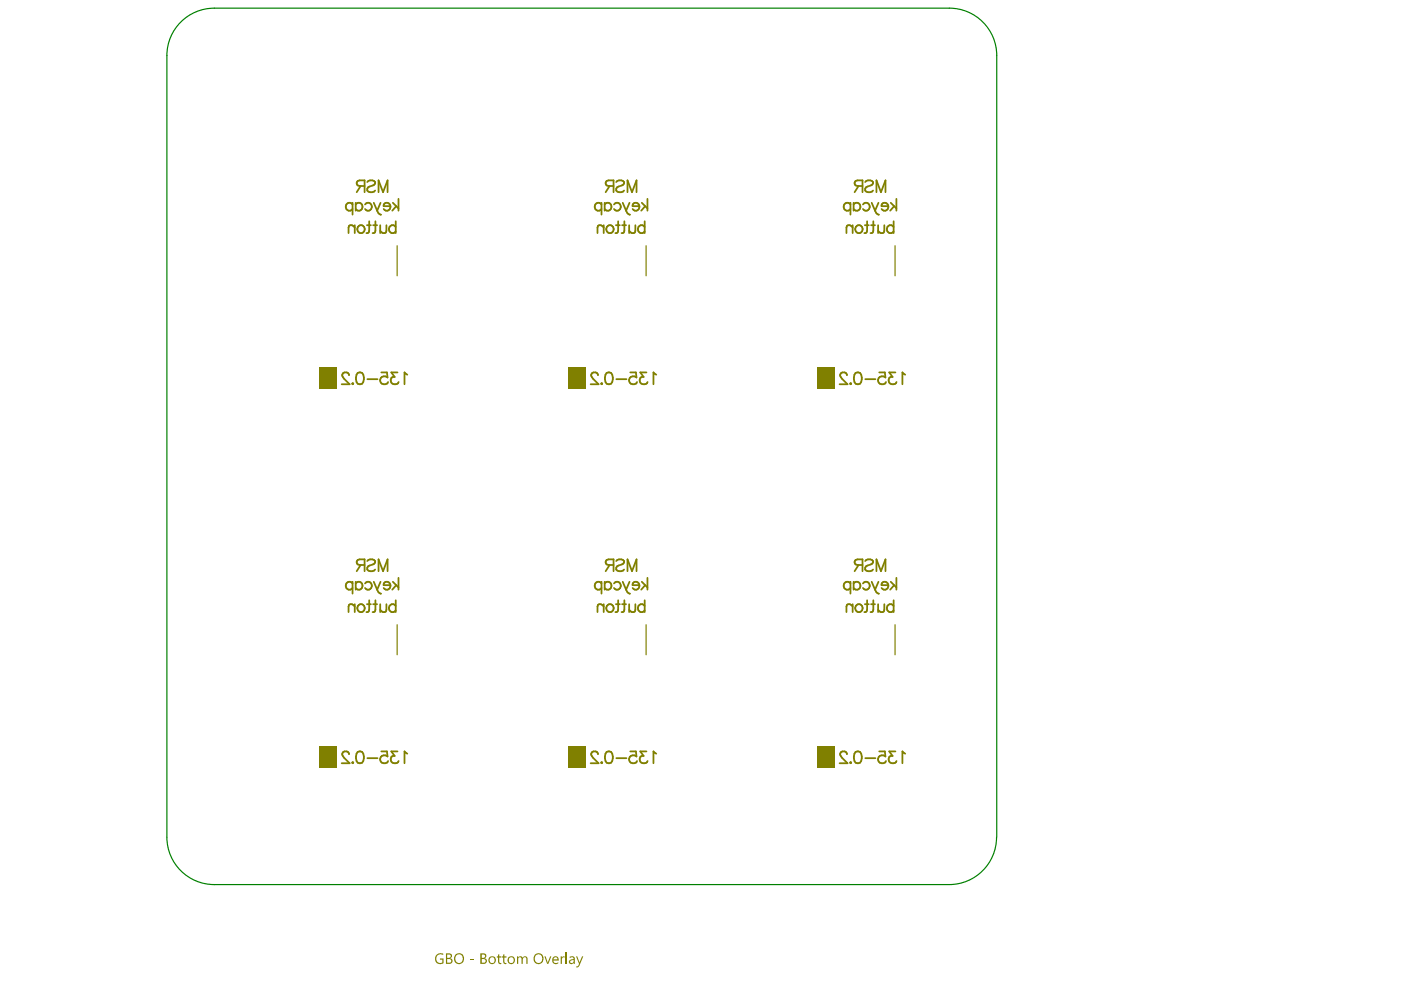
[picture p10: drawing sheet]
<svg xmlns="http://www.w3.org/2000/svg" width="297mm" height="210mm" viewBox="0 0 297 210" stroke-linecap="round" stroke-linejoin="round" font-family="sans-serif">
<path d="M211.3 177.5a10 10 0 0 1-10.1 10.1h-155.8a10 10 0 0 1-10-10.1v-165.7a10 10 0 0 1 10-10.1h155.9a10 10 0 0 1 10 10.1v165.7" fill="none" stroke="#008000" stroke-width=".25"/>
<g fill="#808000">
<path d="M92.6 202.4l.2-.1a1.01 1.01 0 0 1 1.1-.1l.1 .3-.7-.2a.91 .91 0 0 0-.8 1.2 .91 .91 0 0 0 1.3 .5v-.5h-.5v-.3h.7v1l-.5 .2a1.13 1.13 0 0 1-1.2-.6 1.13 1.13 0 0 1 .3-1.4z"/>
<path d="M99.7 203.4h.8v.2h-.8z"/>
<path d="M105.6 202.4l.3-.1v.5h.4v.2h-.4v1l.1 .2h.3v.2a.5 .5 0 0 1-.7-.5v-.9h-.3v-.2h.3z"/>
<path d="M106.7 202.4l.2-.1v.5h.5v.2h-.5v1l.2 .2h.3v.2a.5 .5 0 0 1-.7-.5v-.9h-.3v-.2h.3z"/>
<path d="M109.6 202.8h.3v.2a.48 .48 0 0 1 .5-.3 .48 .48 0 0 1 .4 .4v-.1a.55 .55 0 0 1 .7-.2 .55 .55 0 0 1 .4 .6v1h-.3v-.9a.4 .4 0 0 0-.4-.5 .4 .4 0 0 0-.4 .5v.9h-.2v-1a.37 .37 0 0 0-.4-.4 .37 .37 0 0 0-.3 .5v.9h-.3z"/>
<path d="M115.4 202.8h.3l.4 1.4 .5-1.4h.3l-.6 1.6h-.3z"/>
<path d="M118.9 202.8h.2v.3l.2-.3h.4v.2h-.3l-.3 .3v1.1h-.2z"/>
<path d="M94.8 202.4v.7h.3a.36 .36 0 0 0 .5-.3 .36 .36 0 0 0-.4-.4zM94.8 203.3v.8h.4a.41 .41 0 0 0 .5-.4 .41 .41 0 0 0-.6-.4zM94.6 202.1h.7a.55 .55 0 0 1 .5 .5 .55 .55 0 0 1-.4 .6 .58 .58 0 0 1 .6 .7 .58 .58 0 0 1-.7 .5h-.7z"/>
<path d="M96.7 202.6l-.2 .4 .1 .5a.78 .78 0 0 0 1 .6 .78 .78 0 0 0 .5-1.1 .78 .78 0 0 0-.6-.6 .78 .78 0 0 0-.8 .2zM96.5 202.4l.2-.1a1.13 1.13 0 0 1 1.7 1.1 1.13 1.13 0 0 1-1.9 .7l-.2-.5v-.6z"/>
<path d="M102.1 202.4v.7h.3a.36 .36 0 0 0 .4-.3 .36 .36 0 0 0-.3-.4zM102.1 203.3v.8h.4a.4 .4 0 0 0 .5-.5 .4 .4 0 0 0-.6-.3zM101.8 202.1h.7a.55 .55 0 0 1 .6 .5 .55 .55 0 0 1-.4 .6 .58 .58 0 0 1 .5 .7 .58 .58 0 0 1-.7 .5h-.7z"/>
<path d="M103.7 203.5a.6 .6 0 0 0 1.2 0 .6 .6 0 0 0-1.2 0zM103.5 203.6a.85 .85 0 0 1 1.7 0 .85 .85 0 0 1-1.7 0z"/>
<path d="M108 203.1v.1a.59 .59 0 0 0 0 .8 .59 .59 0 0 0 .9 0 .59 .59 0 0 0-.1-.8 .53 .53 0 0 0-.8-.1zM107.6 203.6a.83 .83 0 0 1 1.6 0 .83 .83 0 0 1-1.6 0z"/>
<path d="M113.6 202.6l-.2 .9 .2 .4a.81 .81 0 0 0 1.1 .1 .81 .81 0 0 0 .2-1 .75 .75 0 0 0-.5-.7 .75 .75 0 0 0-.8 .3zM113.4 202.4l.2-.1a1.13 1.13 0 0 1 1.6 1.1 1.13 1.13 0 0 1-1.8 .7l-.3-.5v-.6z"/>
<path d="M117.4 203.2l-.1 .2h.9a.41 .41 0 0 0-.3-.5 .41 .41 0 0 0-.5 .3zM117.2 203.1a.7 .7 0 0 1 .9-.3 .7 .7 0 0 1 .4 .9h-1.2a.6 .6 0 0 0 .4 .5 .6 .6 0 0 0 .7-.2 .69 .69 0 0 1-.9 .4 .69 .69 0 0 1-.4-.9z"/>
</g>
<path d="M120.1 202v2.4" fill="none" stroke="#808000" stroke-width=".26"/>
<g fill="#808000">
<path d="M122.1 202.8h.3l.5 1.3 .5-1.3h.3l-.9 2-.4 .3h-.2v-.2h.3l.3-.5z"/>
<path d="M120.9 203.7a.36 .36 0 0 0 .4 .5 .36 .36 0 0 0 .3-.5v-.2zM120.8 202.8a.68 .68 0 0 1 1.1 .5v1.1h-.3v-.3a.52 .52 0 0 1-.6 .3 .52 .52 0 0 1-.4-.6 .52 .52 0 0 1 .6-.4l.4-.1a.45 .45 0 0 0-.3-.3 .45 .45 0 0 0-.5 .2z"/>
</g>
<path d="M84.2 52.1v6.4M137 52.1v6.4M189.8 52.1v6.4M84.2 132.5v6.3M137 132.5v6.3M189.8 132.5v6.3" fill="none" stroke="#808000" stroke-width=".25"/>
<g fill="#808000">
<path d="M67.7 77.9h3.7v4.5h-3.7z" fill-rule="evenodd"/>
<path d="M67.7 158.2h3.7v4.5h-3.7z" fill-rule="evenodd"/>
<path d="M120.5 77.9h3.7v4.5h-3.7z" fill-rule="evenodd"/>
<path d="M120.5 158.2h3.7v4.5h-3.7z" fill-rule="evenodd"/>
<path d="M173.3 77.9h3.7v4.5h-3.7z" fill-rule="evenodd"/>
<path d="M173.3 158.2h3.7v4.5h-3.7z" fill-rule="evenodd"/>
</g>
<g fill="none" stroke="#808000" stroke-width=".38">
<path d="M76.5 39.4l-.9 1.4M77.3 39.4l-1.4-.1a.58 .58 0 0 1 0-.9l1.4-.2v2.6M77.9 38.6a.95 .95 0 0 1 .9-.4 .95 .95 0 0 1 .7 .6l-.2 .4-1 .4a.61 .61 0 0 0-.4 .4 .61 .61 0 0 0 .2 .6 1.16 1.16 0 0 0 1.4-.2M129.2 39.4l-.8 1.4M130.1 39.4l-1.5-.1a.58 .58 0 0 1 0-.9l1.5-.2v2.6M130.6 38.6a.95 .95 0 0 1 1-.4 .95 .95 0 0 1 .7 .6l-.2 .4-1 .4a.61 .61 0 0 0-.4 .4 .61 .61 0 0 0 .2 .6 1.16 1.16 0 0 0 1.4-.2M182 39.4l-.8 1.4M182.9 39.4l-1.5-.1a.58 .58 0 0 1 0-.9l1.5-.2v2.6M183.4 38.6a.95 .95 0 0 1 .9-.4 .95 .95 0 0 1 .8 .6l-.2 .4-1 .4a.61 .61 0 0 0-.4 .4 .61 .61 0 0 0 .2 .6 1.16 1.16 0 0 0 1.4-.2M74.7 43.4a.8 .8 0 0 0-1.1-.2 .8 .8 0 0 0 0 1.2 .8 .8 0 0 0 1.1-.1M74.7 43v2.5M75.2 48.2l-.6-.5-.6 .2-.1 1.5"/>
<path d="M75.2 47.7v1.7M75.4 43.4a.8 .8 0 0 1 1.2-.2 .8 .8 0 0 1 0 1.2 .8 .8 0 0 1-1.2-.1M75.4 43v1.7M77.4 43.4a.8 .8 0 0 1 1.2-.2 .8 .8 0 0 1 0 1.2 .8 .8 0 0 1-1.2-.1M77.8 47.7h.8M78.3 46.9v2l-.1 .4-.5 .1M79.1 47.7h.9M79.2 43l.8 1.7M79.6 46.9v2l-.1 .4-.5 .1M80 44.7a.97 .97 0 0 0 .8 .8M80.3 40.8v-2.6l.9 2.6 1-2.6v2.6M80.6 47.7v1.7"/>
<path d="M80.7 43l-.7 1.7M81.6 43.1a.76 .76 0 0 1 1.2 .6h-1.5zM81.9 47.7l-.1 1.6-.6 .1-.6-.5M82.8 43.7a.79 .79 0 0 1-.5 .9 .79 .79 0 0 1-1-.3M83.3 43l1.2 1.2M83.9 46.9v2.5M83.9 48.1a.8 .8 0 0 0-1.2-.1 .8 .8 0 0 0 0 1.2 .8 .8 0 0 0 1.2-.1M84 43.7l-.8 1M84.5 42.2v2.5M127.5 43.4a.8 .8 0 0 0-1.2-.2 .8 .8 0 0 0 0 1.2 .8 .8 0 0 0 1.2-.1M127.5 43v2.5M128 48.2l-.6-.5-.6 .2-.1 1.5"/>
<path d="M128 47.7v1.7M128.2 43.4a.8 .8 0 0 1 1.2-.2 .8 .8 0 0 1 0 1.2 .8 .8 0 0 1-1.2-.1M128.2 43v1.7M130.2 43.4a.8 .8 0 0 1 1.2-.2 .8 .8 0 0 1 0 1.2 .8 .8 0 0 1-1.2-.1M130.6 47.7h.8M131.1 46.9v2l-.2 .4-.4 .1M131.9 47.7h.8M132 43l.7 1.7M132.4 46.9v2l-.1 .4-.5 .1M132.7 44.7a.97 .97 0 0 0 .9 .8M133 40.8v-2.6l1 2.6 1-2.6v2.6M133.4 47.7v1.7"/>
<path d="M133.5 43l-.8 1.7M134.4 43.1a.76 .76 0 0 1 1.2 .6h-1.5zM134.7 47.7l-.1 1.6-.6 .1-.6-.5M135.6 43.7a.79 .79 0 0 1-.5 .9 .79 .79 0 0 1-1-.3M136.1 43l1.2 1.2M136.7 48.1a.8 .8 0 0 0-1.2-.1 .8 .8 0 0 0 0 1.2 .8 .8 0 0 0 1.2-.1M136.7 46.9v2.5M136.8 43.7l-.8 1M137.3 42.2v2.5M180.3 43.4a.8 .8 0 0 0-1.2-.2 .8 .8 0 0 0 0 1.2 .8 .8 0 0 0 1.2-.1M180.3 43v2.5M180.8 48.2l-.6-.5-.6 .2-.1 1.5"/>
<path d="M180.8 47.7v1.7M181 43.4a.8 .8 0 0 1 1.2-.2 .8 .8 0 0 1 0 1.2 .8 .8 0 0 1-1.2-.1M181 43v1.7M183 43.4a.8 .8 0 0 1 1.1-.2 .8 .8 0 0 1 0 1.2 .8 .8 0 0 1-1.1-.1M183.4 47.7h.8M183.8 46.9v2l-.1 .4-.5 .1M184.7 47.7h.8M184.8 43l.7 1.7M185.2 46.9v2l-.2 .4-.4 .1M185.5 44.7a.97 .97 0 0 0 .9 .8M185.8 40.8v-2.6l1 2.6 .9-2.6v2.6M186.2 47.7v1.7"/>
<path d="M186.2 43l-.7 1.7M187 43.2a.75 .75 0 0 1 .8-.2 .75 .75 0 0 1 .5 .7h-1.4zM187.5 47.7l-.1 1.6-.6 .1-.6-.5M188.3 43.7a.79 .79 0 0 1-.4 .9 .79 .79 0 0 1-1-.3M188.9 43l1.2 1.2M189.5 48.1a.8 .8 0 0 0-1.2-.1 .8 .8 0 0 0 0 1.2 .8 .8 0 0 0 1.2-.1M189.5 46.9v2.5M189.6 43.7l-.9 1M190.1 42.2v2.5M74 79.6l-.2-.5-.8-.1a.61 .61 0 0 0-.3 .9l1.4 1.6h-1.7M75.8 79.1a.82 .82 0 0 1 1.2 .3 2.07 2.07 0 0 1-.2 2 .82 .82 0 0 1-1.2-.4 2.08 2.08 0 0 1 .2-1.9zM80.8 79h1.2l.2 1a.89 .89 0 0 0-1.4 0 .89 .89 0 0 0 .2 1.3 .89 .89 0 0 0 1.3-.3"/>
<path d="M84.3 79h-1.3l.7 .9a.81 .81 0 0 0-.9 .9 .81 .81 0 0 0 1.1 .7l.4-.1 .2-.4M86.4 79.4l-.6-.4v2.5M126.8 79.6l-.3-.5-.7-.1a.61 .61 0 0 0-.3 .9l1.4 1.6h-1.7M128.6 79.1a.82 .82 0 0 1 1.2 .3 2.07 2.07 0 0 1-.2 2 .82 .82 0 0 1-1.2-.4 2.08 2.08 0 0 1 .2-1.9zM133.6 79h1.2l.1 1a.89 .89 0 0 0-1.3 0 .89 .89 0 0 0 .2 1.3 .89 .89 0 0 0 1.3-.3M137.1 79h-1.4l.8 .9a.81 .81 0 0 0-.9 .9 .81 .81 0 0 0 1.1 .7l.4-.1 .2-.4M139.1 79.4l-.6-.4v2.5M179.6 79.6l-.3-.5-.7-.1a.61 .61 0 0 0-.4 .9l1.5 1.6h-1.7M181.4 79.1a.82 .82 0 0 1 1.2 .3 2.07 2.07 0 0 1-.2 2 .82 .82 0 0 1-1.2-.4 2.07 2.07 0 0 1 .2-1.9zM186.4 79h1.2l.1 1a.89 .89 0 0 0-1.3 0 .89 .89 0 0 0 .2 1.3 .89 .89 0 0 0 1.2-.3M189.8 79h-1.3l.7 .9a.81 .81 0 0 0-.8 .9 .81 .81 0 0 0 1.1 .7l.3-.1 .3-.4M191.9 79.4l-.6-.4v2.5"/>
<path d="M74.7 81.4l.1-.2 .1 .2-.1 .1zM77.9 80.4h2.1M127.5 81.4l.1-.2 .1 .2-.1 .1zM130.7 80.4h2.1M180.2 81.4l.2-.2 .1 .2-.1 .1zM183.5 80.4h2.1M76.5 119.8l-.9 1.3M77.3 119.8l-1.4-.1a.58 .58 0 0 1 0-1l1.4-.1v2.5M77.9 119a.95 .95 0 0 1 .9-.4 .95 .95 0 0 1 .7 .6l-.2 .4-1 .3a.61 .61 0 0 0-.4 .5 .61 .61 0 0 0 .2 .6 1.15 1.15 0 0 0 1.4-.2M129.2 119.8l-.8 1.3M130.1 119.8l-1.5-.1a.58 .58 0 0 1 0-1l1.5-.1v2.5M130.6 119a.95 .95 0 0 1 1-.4 .95 .95 0 0 1 .7 .6l-.2 .4-1 .3a.61 .61 0 0 0-.4 .5 .61 .61 0 0 0 .2 .6 1.15 1.15 0 0 0 1.4-.2"/>
<path d="M182 119.8l-.8 1.3M182.9 119.8l-1.5-.1a.58 .58 0 0 1 0-1l1.5-.1v2.5M183.4 119a.95 .95 0 0 1 .9-.4 .95 .95 0 0 1 .8 .6l-.2 .4-1 .3a.61 .61 0 0 0-.4 .5 .61 .61 0 0 0 .2 .6 1.15 1.15 0 0 0 1.4-.2M74.7 123.4v2.5M74.7 123.7a.8 .8 0 0 0-1.1-.1 .8 .8 0 0 0 0 1.2 .8 .8 0 0 0 1.1-.1M75.2 128.1v1.7M75.2 128.6l-.6-.5-.6 .1-.1 1.6M75.4 123.4v1.6M75.4 123.7a.8 .8 0 0 1 1.2-.1 .8 .8 0 0 1 0 1.2 .8 .8 0 0 1-1.2-.1M77.4 123.7a.8 .8 0 0 1 1.2-.1 .8 .8 0 0 1 0 1.2 .8 .8 0 0 1-1.2-.1M77.8 128.1h.8M78.3 127.3v2l-.1 .4-.5 .1"/>
<path d="M79.1 128.1h.9M79.2 123.4l.8 1.6M79.6 127.3v2l-.1 .4-.5 .1M80 125a.96 .96 0 0 0 .8 .9M80.3 121.1v-2.5l.9 2.5 1-2.5v2.5M80.6 128.1v1.7M80.7 123.4l-.7 1.6M81.5 123.6a.75 .75 0 0 1 .8-.2 .75 .75 0 0 1 .5 .7h-1.5zM81.9 128.1l-.1 1.6-.6 .1-.6-.5M82.8 124.1a.79 .79 0 0 1-.5 .9 .79 .79 0 0 1-1-.3M83.3 123.4l1.2 1.1M83.9 127.3v2.5"/>
<path d="M83.9 128.5a.8 .8 0 0 0-1.2-.2 .8 .8 0 0 0 0 1.2 .8 .8 0 0 0 1.2-.1M84 124.1l-.8 .9M84.5 122.5v2.5M127.5 123.7a.8 .8 0 0 0-1.2-.1 .8 .8 0 0 0 0 1.2 .8 .8 0 0 0 1.2-.1M127.5 123.4v2.5M128 128.6l-.6-.5-.6 .1-.1 1.6M128 128.1v1.7M128.2 123.7a.8 .8 0 0 1 1.2-.1 .8 .8 0 0 1 0 1.2 .8 .8 0 0 1-1.2-.1M128.2 123.4v1.6M130.2 123.7a.8 .8 0 0 1 1.2-.1 .8 .8 0 0 1 0 1.2 .8 .8 0 0 1-1.2-.1M130.6 128.1h.8M131.1 127.3v2l-.2 .4-.4 .1"/>
<path d="M131.9 128.1h.8M132 123.4l.7 1.6M132.4 127.3v2l-.1 .4-.5 .1M132.7 125a.96 .96 0 0 0 .9 .9M133 121.1v-2.5l1 2.5 1-2.5v2.5M133.4 128.1v1.7M133.5 123.4l-.8 1.6M134.2 123.6a.75 .75 0 0 1 .9-.2 .75 .75 0 0 1 .5 .7h-1.5zM134.7 128.1l-.1 1.6-.6 .1-.6-.5M135.6 124.1a.79 .79 0 0 1-.5 .9 .79 .79 0 0 1-1-.3M136.1 123.4l1.2 1.1M136.7 128.5a.8 .8 0 0 0-1.2-.2 .8 .8 0 0 0 0 1.2 .8 .8 0 0 0 1.2-.1"/>
<path d="M136.7 127.3v2.5M136.8 124.1l-.8 .9M137.3 122.5v2.5M180.3 123.7a.8 .8 0 0 0-1.2-.1 .8 .8 0 0 0 0 1.2 .8 .8 0 0 0 1.2-.1M180.3 123.4v2.5M180.8 128.6l-.6-.5-.6 .1-.1 1.6M180.8 128.1v1.7M181 123.7a.8 .8 0 0 1 1.2-.1 .8 .8 0 0 1 0 1.2 .8 .8 0 0 1-1.2-.1M181 123.4v1.6M183 123.7a.8 .8 0 0 1 1.1-.1 .8 .8 0 0 1 0 1.2 .8 .8 0 0 1-1.1-.1M183.4 128.1h.8M183.8 127.3v2l-.1 .4-.5 .1"/>
<path d="M184.7 128.1h.8M184.8 123.4l.7 1.6M185.2 127.3v2l-.2 .4-.4 .1M185.5 125a.96 .96 0 0 0 .9 .9M185.8 121.1v-2.5l1 2.5 .9-2.5v2.5M186.2 128.1v1.7M186.2 123.4l-.7 1.6M187 123.6a.75 .75 0 0 1 .8-.2 .75 .75 0 0 1 .5 .7h-1.4zM187.5 128.1l-.1 1.6-.6 .1-.6-.5M188.3 124.1a.79 .79 0 0 1-.4 .9 .79 .79 0 0 1-1-.3M188.9 123.4l1.2 1.1M189.5 128.5a.8 .8 0 0 0-1.2-.2 .8 .8 0 0 0 0 1.2 .8 .8 0 0 0 1.2-.1"/>
<path d="M189.5 127.3v2.5M189.6 124.1l-.9 .9M190.1 122.5v2.5M74 159.9l-.2-.5-.8-.1a.61 .61 0 0 0-.3 1l1.4 1.5h-1.7M75.8 159.4a.82 .82 0 0 1 1.2 .4 2.07 2.07 0 0 1-.2 1.9 .82 .82 0 0 1-1.2-.4 2.08 2.08 0 0 1 .2-1.9zM80.8 159.3h1.2l.2 1.1a.89 .89 0 0 0-1.4 0 .89 .89 0 0 0 .2 1.3 .89 .89 0 0 0 1.3-.4M84.3 159.3h-1.3l.7 1a.81 .81 0 0 0-.9 .9 .81 .81 0 0 0 1.1 .6l.4-.1 .2-.4M86.4 159.8l-.6-.5v2.5M126.8 159.9l-.3-.5-.7-.1a.61 .61 0 0 0-.3 1l1.4 1.5h-1.7M128.6 159.4a.82 .82 0 0 1 1.2 .4 2.08 2.08 0 0 1-.2 1.9 .82 .82 0 0 1-1.2-.4 2.08 2.08 0 0 1 .2-1.9zM133.6 159.3h1.2l.1 1.1a.89 .89 0 0 0-1.3 0 .89 .89 0 0 0 .2 1.3 .89 .89 0 0 0 1.3-.4M137.1 159.3h-1.4l.8 1a.81 .81 0 0 0-.9 .9 .81 .81 0 0 0 1.1 .6l.4-.1 .2-.4"/>
<path d="M139.1 159.8l-.6-.5v2.5M179.6 159.9l-.3-.5-.7-.1a.61 .61 0 0 0-.4 1l1.5 1.5h-1.7M181.4 159.4a.82 .82 0 0 1 1.2 .4 2.08 2.08 0 0 1-.2 1.9 .82 .82 0 0 1-1.2-.4 2.07 2.07 0 0 1 .2-1.9zM186.4 159.3h1.2l.1 1.1a.89 .89 0 0 0-1.3 0 .89 .89 0 0 0 .2 1.3 .89 .89 0 0 0 1.2-.4M189.8 159.3h-1.3l.7 1a.81 .81 0 0 0-.8 .9 .81 .81 0 0 0 1.1 .6l.3-.1 .3-.4M191.9 159.8l-.6-.5v2.5M74.8 161.6l.1 .1-.1 .1-.1-.1zM77.9 160.8h2.1M127.5 161.7l.1-.1 .1 .1-.1 .1zM130.7 160.8h2.1M180.2 161.7l.2-.1 .1 .1-.1 .1zM183.5 160.8h2.1"/>
<circle cx="76.6" cy="48.6" r=".82"/>
<circle cx="129.3" cy="48.6" r=".83"/>
<circle cx="182.1" cy="48.6" r=".83"/>
<circle cx="76.5" cy="129" r=".82"/>
<circle cx="129.3" cy="128.9" r=".83"/>
<circle cx="182.1" cy="128.9" r=".83"/>
</g>
</svg>
